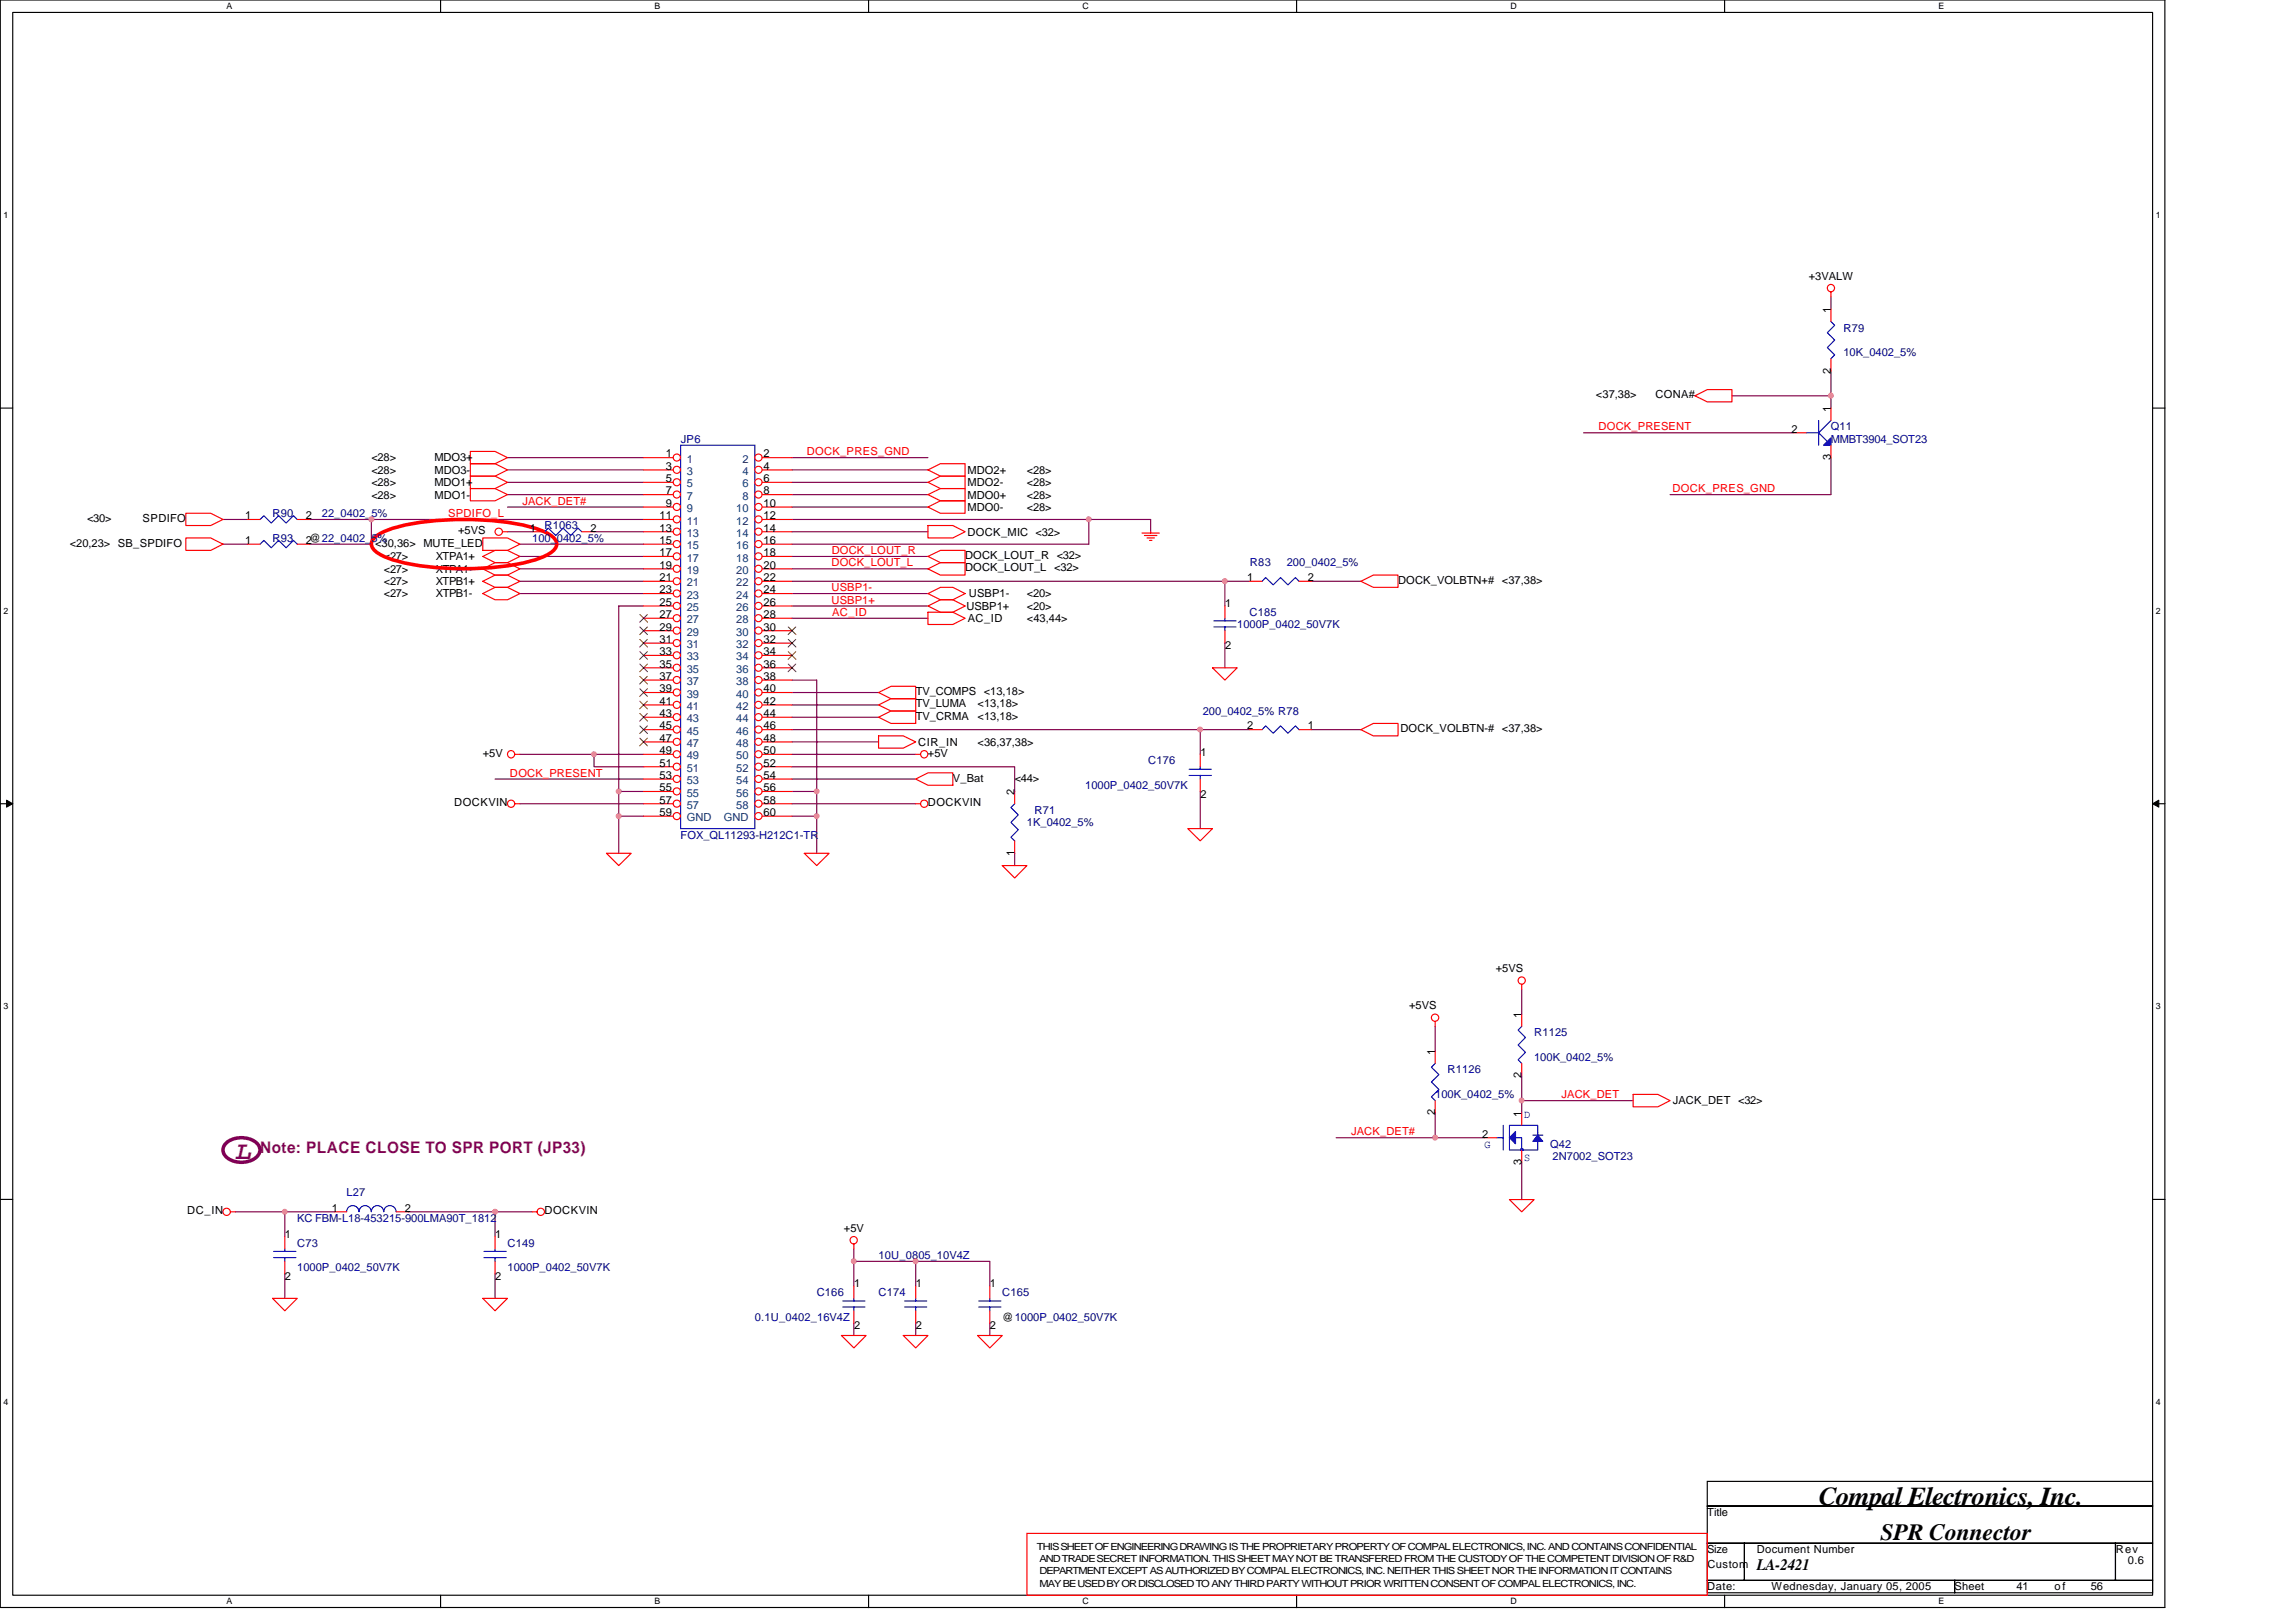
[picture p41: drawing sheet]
<svg xmlns="http://www.w3.org/2000/svg" width="297mm" height="210mm" viewBox="0 0 297 210" stroke-linecap="round" stroke-linejoin="round" font-family="sans-serif">
<defs><g id="words">
<text font-size="3.3" fill="#800080" x="30.5" y="150.1">L</text>
<text font-size="3.3" x="235.3" y="194.7">Compal Electronics, Inc.</text>
<text font-size="3" x="243.3" y="199.2">SPR Connector</text>
<text font-size="2.1" fill="#800080" x="33.7" y="149.2">Note: PLACE CLOSE TO SPR PORT (JP33)</text>
<text font-size="2.1" x="227.3" y="203.2">LA-2421</text>
<g font-size="1.4">
<text x="234" y="36.2">+3VALW</text>
<text x="236.9" y="40.5" transform="rotate(-90 236.9 40.5)">1</text>
<text x="206.5" y="51.5">&lt;37,38&gt;</text>
<text x="214.2" y="51.5">CONA#</text>
<text x="236.9" y="53.3" transform="rotate(-90 236.9 53.3)">1</text>
<text x="236.9" y="48.3" transform="rotate(-90 236.9 48.3)">2</text>
<text x="48" y="59.7">&lt;28&gt;</text>
<text x="56.2" y="59.7">MDO3+</text>
<text x="86.1" y="59.2">1</text>
<text x="98.8" y="59.2">2</text>
<text x="231.8" y="56">2</text>
<text x="236.9" y="59.5" transform="rotate(-90 236.9 59.5)">3</text>
<text x="48" y="61.3">&lt;28&gt;</text>
<text x="48" y="64.5">&lt;28&gt;</text>
<text x="48" y="62.9">&lt;28&gt;</text>
<text x="56.2" y="61.3">MDO3-</text>
<text x="56.2" y="64.5">MDO1-</text>
<text x="56.2" y="62.9">MDO1+</text>
<text x="86.1" y="60.8">3</text>
<text x="86.1" y="62.4">5</text>
<text x="86.1" y="64">7</text>
<text x="86.1" y="65.6">9</text>
<text x="98.8" y="60.8">4</text>
<text x="98.8" y="62.4">6</text>
<text x="98.8" y="64">8</text>
<text x="98.8" y="65.6">10</text>
<text x="125.2" y="61.3">MDO2+</text>
<text x="125.2" y="62.9">MDO2-</text>
<text x="125.2" y="64.5">MDO0+</text>
<text x="132.9" y="61.3">&lt;28&gt;</text>
<text x="132.9" y="62.9">&lt;28&gt;</text>
<text x="132.9" y="64.5">&lt;28&gt;</text>
<text x="9" y="70.7">&lt;20,23&gt; SB_SPDIFO</text>
<text x="11.3" y="67.5">&lt;30&gt;</text>
<text x="18.5" y="67.5">SPDIFO</text>
<text x="31.7" y="67.2">1</text>
<text x="31.7" y="70.4">1</text>
<text x="39.6" y="67.2">2</text>
<text x="39.6" y="70.4">2@22_0402_5%</text>
<text x="48.5" y="70.7">&lt;30,36&gt; MUTE_LED</text>
<text x="59.3" y="69.2">+5VS</text>
<text x="68.5" y="68.8">1</text>
<text x="76.4" y="68.8">2</text>
<text x="85.3" y="67.2">11</text>
<text x="85.3" y="68.8">13</text>
<text x="85.3" y="70.4">15</text>
<text x="85.3" y="72">17</text>
<text x="98.8" y="67.2">12</text>
<text x="98.8" y="68.8">14</text>
<text x="98.8" y="70.4">16</text>
<text x="98.8" y="72">18</text>
<text x="125.2" y="69.3">DOCK_MIC &lt;32&gt;</text>
<text x="125.2" y="66.1">MDO0-</text>
<text x="132.9" y="66.1">&lt;28&gt;</text>
<text x="49.7" y="74.1">&lt;27&gt;</text>
<text x="49.7" y="77.3">&lt;27&gt;</text>
<text x="49.7" y="75.7">&lt;27&gt;</text>
<text x="49.7" y="72.5">&lt;27&gt;</text>
<text x="56.4" y="75.7">XTPB1+</text>
<text x="56.4" y="72.5">XTPA1+</text>
<text x="56.4" y="74.1">XTPA1-</text>
<text x="56.4" y="77.3">XTPB1-</text>
<text x="85.3" y="73.6">19</text>
<text x="85.3" y="75.2">21</text>
<text x="85.3" y="76.8">23</text>
<text x="98.8" y="73.6">20</text>
<text x="98.8" y="75.2">22</text>
<text x="98.8" y="76.8">24</text>
<text x="124.9" y="72.3">DOCK_LOUT_R &lt;32&gt;</text>
<text x="124.9" y="74">DOCK_LOUT_L</text>
<text x="125.3" y="77.3">USBP1-</text>
<text x="132.9" y="77.3">&lt;20&gt;</text>
<text x="136.4" y="74">&lt;32&gt;</text>
<text x="161.4" y="75.2">1</text>
<text x="169.2" y="75.2">2</text>
<text x="180.9" y="75.5">DOCK_VOLBTN+# &lt;37,38&gt;</text>
<text x="85.3" y="78.4">25</text>
<text x="85.3" y="80">27</text>
<text x="85.3" y="81.6">29</text>
<text x="85.3" y="83.2">31</text>
<text x="98.8" y="78.4">26</text>
<text x="98.8" y="80">28</text>
<text x="98.8" y="81.6">30</text>
<text x="98.8" y="83.2">32</text>
<text x="125" y="78.9">USBP1+</text>
<text x="125.2" y="80.5">AC_ID</text>
<text x="132.9" y="78.9">&lt;20&gt;</text>
<text x="132.9" y="80.5">&lt;43,44&gt;</text>
<text x="158.5" y="78.6">1</text>
<text x="85.3" y="84.8">33</text>
<text x="85.3" y="86.4">35</text>
<text x="85.3" y="88">37</text>
<text x="85.3" y="89.6">39</text>
<text x="98.8" y="84.8">34</text>
<text x="98.8" y="86.4">36</text>
<text x="98.8" y="88">38</text>
<text x="98.8" y="89.6">40</text>
<text x="118.5" y="90">TV_COMPS &lt;13,18&gt;</text>
<text x="158.5" y="84">2</text>
<text x="85.3" y="91.2">41</text>
<text x="85.3" y="92.8">43</text>
<text x="85.3" y="94.4">45</text>
<text x="85.3" y="96">47</text>
<text x="98.8" y="91.2">42</text>
<text x="98.8" y="92.8">44</text>
<text x="98.8" y="94.4">46</text>
<text x="98.8" y="96">48</text>
<text x="118.5" y="93.2">TV_CRMA</text>
<text x="118.5" y="91.5">TV_LUMA</text>
<text x="126.5" y="93.2">&lt;13,18&gt;</text>
<text x="126.5" y="91.5">&lt;13,18&gt;</text>
<text x="161.4" y="94.4">2</text>
<text x="169.2" y="94.4">1</text>
<text x="181.2" y="94.7">DOCK_VOLBTN-# &lt;37,38&gt;</text>
<text x="62.5" y="98">+5V</text>
<text x="85.3" y="97.6">49</text>
<text x="85.3" y="99.2">51</text>
<text x="85.3" y="100.8">53</text>
<text x="98.8" y="97.6">50</text>
<text x="98.8" y="99.2">52</text>
<text x="98.8" y="100.8">54</text>
<text x="118.8" y="96.5">CIR_IN</text>
<text x="120.1" y="98">+5V</text>
<text x="123.3" y="101.2">V_Bat</text>
<text x="126.5" y="96.5">&lt;36,37,38&gt;</text>
<text x="131.3" y="101.2">&lt;44&gt;</text>
<text x="155.3" y="97.8">1</text>
<text x="58.8" y="104.4">DOCKVIN</text>
<text x="85.3" y="102.4">55</text>
<text x="85.3" y="104">57</text>
<text x="85.3" y="105.6">59</text>
<text x="98.8" y="102.4">56</text>
<text x="98.8" y="104">58</text>
<text x="98.8" y="105.6">60</text>
<text x="120.1" y="104.4">DOCKVIN</text>
<text x="131.3" y="102.9" transform="rotate(-90 131.3 102.9)">2</text>
<text x="155.3" y="103.2">2</text>
<text x="131.3" y="110.7" transform="rotate(-90 131.3 110.7)">1</text>
<text x="193.5" y="125.8">+5VS</text>
<text x="182.3" y="130.6">+5VS</text>
<text x="196.8" y="131.7" transform="rotate(-90 196.8 131.7)">1</text>
<text x="185.6" y="136.5" transform="rotate(-90 185.6 136.5)">1</text>
<text x="196.8" y="139.6" transform="rotate(-90 196.8 139.6)">2</text>
<text x="216.4" y="142.9">JACK_DET &lt;32&gt;</text>
<text x="185.6" y="144.4" transform="rotate(-90 185.6 144.4)">2</text>
<text x="191.7" y="147.2">2</text>
<text x="196.8" y="144.5" transform="rotate(-90 196.8 144.5)">1</text>
<text x="196.8" y="150.7" transform="rotate(-90 196.8 150.7)">3</text>
<text x="24.2" y="157.2">DC_IN</text>
<text x="36.9" y="160.2">1</text>
<text x="42.9" y="156.8">1</text>
<text x="52.4" y="156.8">2</text>
<text x="64.1" y="160.2">1</text>
<text x="70.5" y="157.2">DOCKVIN</text>
<text x="109.2" y="159.4">+5V</text>
<text x="36.9" y="165.7">2</text>
<text x="64.1" y="165.7">2</text>
<text x="110.5" y="166.6">1</text>
<text x="118.5" y="166.6">1</text>
<text x="128.1" y="166.6">1</text>
<text x="110.5" y="172">2</text>
<text x="118.5" y="172">2</text>
<text x="128.1" y="172">2</text>
<text x="129.7" y="170.9">@1000P_0402_50V7K</text>
<text x="220.9" y="196.2">Title</text>
<text x="220.9" y="201">Size</text>
<text x="220.9" y="202.9">Custom</text>
<text x="227.3" y="201">Document Number</text>
<text x="273.7" y="201">Rev</text>
<text x="275.3" y="202.4">0.6</text>
<text x="220.9" y="205.8">Date:</text>
<text x="229.2" y="205.8">Wednesday, January 05, 2005</text>
<text x="252.9" y="205.8">Sheet</text>
<text x="260.9" y="205.8">41</text>
<text x="265.8" y="205.8">of</text>
<text x="270.5" y="205.8">56</text>
</g>
<g font-size="1.4" fill="#000080">
<text x="238.5" y="42.9">R79</text>
<text x="238.5" y="46.1">10K_0402_5%</text>
<text x="88.1" y="57.3">JP6</text>
<text x="236.9" y="55.7">Q11</text>
<text x="236.9" y="57.3">MMBT3904_SOT23</text>
<text x="35.3" y="66.9">R90</text>
<text x="35.3" y="70.1">R93</text>
<text x="41.7" y="66.9">22_0402_5%</text>
<text x="68.9" y="70.1">100_0402_5%</text>
<text x="70.5" y="68.5">R1063</text>
<text x="161.7" y="73.3">R83</text>
<text x="166.5" y="73.3">200_0402_5%</text>
<text x="160.1" y="81.3">1000P_0402_50V7K</text>
<text x="161.7" y="79.7">C185</text>
<text x="155.6" y="92.5">200_0402_5% R78</text>
<text x="148.5" y="98.9">C176</text>
<text x="132.9" y="106.9">1K_0402_5%</text>
<text x="133.8" y="105.3">R71</text>
<text x="140.4" y="102.1">1000P_0402_50V7K</text>
<text x="88.1" y="108.5">FOX_QL11293-H212C1-TR</text>
<text x="198.5" y="134.1">R1125</text>
<text x="198.5" y="137.3">100K_0402_5%</text>
<text x="185.7" y="142.1">100K_0402_5%</text>
<text x="187.3" y="138.9">R1126</text>
<text x="200.6" y="148.5">Q42</text>
<text x="44.8" y="154.7">L27</text>
<text x="200.9" y="150.1">2N7002_SOT23</text>
<text x="38.5" y="158.1">KC FBM-L18-453215-900LMA90T_1812</text>
<text x="38.5" y="161.3">C73</text>
<text x="65.7" y="161.3">C149</text>
<text x="38.5" y="164.5">1000P_0402_50V7K</text>
<text x="65.7" y="164.5">1000P_0402_50V7K</text>
<text x="105.7" y="167.7">C166</text>
<text x="113.7" y="167.7">C174</text>
<text x="113.7" y="162.9">10U_0805_10V4Z</text>
<text x="129.7" y="167.7">C165</text>
<text x="97.7" y="170.9">0.1U_0402_16V4Z</text>
</g>
<g font-size="1.4" fill="#004080">
<text x="88.9" y="59.9">1</text>
<text x="96.1" y="59.9">2</text>
<text x="88.9" y="61.5">3</text>
<text x="88.9" y="63.1">5</text>
<text x="88.9" y="64.7">7</text>
<text x="96.1" y="61.5">4</text>
<text x="96.1" y="63.1">6</text>
<text x="96.1" y="64.7">8</text>
<text x="88.9" y="66.3">9</text>
<text x="88.9" y="67.9">11</text>
<text x="88.9" y="69.5">13</text>
<text x="88.9" y="71.1">15</text>
<text x="95.2" y="66.3">10</text>
<text x="95.2" y="67.9">12</text>
<text x="95.2" y="69.5">14</text>
<text x="95.2" y="71.1">16</text>
<text x="88.9" y="72.7">17</text>
<text x="88.9" y="74.3">19</text>
<text x="88.9" y="75.9">21</text>
<text x="88.9" y="77.5">23</text>
<text x="95.2" y="72.7">18</text>
<text x="95.2" y="74.3">20</text>
<text x="95.2" y="75.9">22</text>
<text x="95.2" y="77.5">24</text>
<text x="88.9" y="79.1">25</text>
<text x="88.9" y="80.7">27</text>
<text x="88.9" y="82.3">29</text>
<text x="88.9" y="83.9">31</text>
<text x="95.2" y="79.1">26</text>
<text x="95.2" y="80.7">28</text>
<text x="95.2" y="82.3">30</text>
<text x="95.2" y="83.9">32</text>
<text x="88.9" y="85.5">33</text>
<text x="88.9" y="87.1">35</text>
<text x="88.9" y="88.7">37</text>
<text x="95.2" y="85.5">34</text>
<text x="95.2" y="87.1">36</text>
<text x="95.2" y="88.7">38</text>
<text x="88.9" y="90.3">39</text>
<text x="88.9" y="91.9">41</text>
<text x="88.9" y="93.5">43</text>
<text x="88.9" y="95.1">45</text>
<text x="95.2" y="90.3">40</text>
<text x="95.2" y="91.9">42</text>
<text x="95.2" y="93.5">44</text>
<text x="95.2" y="95.1">46</text>
<text x="88.9" y="96.7">47</text>
<text x="88.9" y="98.3">49</text>
<text x="88.9" y="99.9">51</text>
<text x="88.9" y="101.5">53</text>
<text x="95.2" y="96.7">48</text>
<text x="95.2" y="98.3">50</text>
<text x="95.2" y="99.9">52</text>
<text x="95.2" y="101.5">54</text>
<text x="88.9" y="103.1">55</text>
<text x="88.9" y="104.7">57</text>
<text x="88.9" y="106.3">GND</text>
<text x="93.7" y="106.3">GND</text>
<text x="95.2" y="103.1">56</text>
<text x="95.2" y="104.7">58</text>
</g>
<g font-size="1.4" fill="#f00">
<text x="104.4" y="58.9">DOCK_PRES_GND</text>
<text x="206.8" y="55.7">DOCK_PRESENT</text>
<text x="67.6" y="65.3">JACK_DET#</text>
<text x="216.4" y="63.7">DOCK_PRES_GND</text>
<text x="58" y="66.9">SPDIFO_L</text>
<text x="107.6" y="71.7">DOCK_LOUT_R</text>
<text x="107.6" y="73.3">DOCK_LOUT_L</text>
<text x="107.6" y="76.5">USBP1-</text>
<text x="107.6" y="78.1">USBP1+</text>
<text x="107.7" y="79.7">AC_ID</text>
<text x="66" y="100.5">DOCK_PRESENT</text>
<text x="202" y="142.1">JACK_DET</text>
<text x="174.8" y="146.9">JACK_DET#</text>
</g>
<g font-size="1.4" fill="#00f">
<text x="192.1" y="148.5">G</text>
<text x="197.2" y="144.7">D</text>
<text x="197.2" y="150.3">S</text>
</g>
<g font-size="1.3">
<text x="134.2" y="200.5">THIS SHEET OF ENGINEERING DRAWING IS THE PROPRIETARY PROPERTY OF COMPAL ELECTRONICS, INC. AND CONTAINS CONFIDENTIAL</text>
<text x="134.5" y="202.1">AND TRADE SECRET INFORMATION. THIS SHEET MAY NOT BE TRANSFERED FROM THE CUSTODY OF THE COMPETENT DIVISION OF R&amp;D</text>
<text x="134.5" y="203.7">DEPARTMENT EXCEPT AS AUTHORIZED BY COMPAL ELECTRONICS, INC. NEITHER THIS SHEET NOR THE INFORMATION IT CONTAINS</text>
<text x="134.5" y="205.3">MAY BE USED BY OR DISCLOSED TO ANY THIRD PARTY WITHOUT PRIOR WRITTEN CONSENT OF COMPAL ELECTRONICS, INC.</text>
</g>
<g font-size="1.1">
<text x="29.3" y="1.2">A</text>
<text x="84.7" y="1.2">B</text>
<text x="140" y="1.2">C</text>
<text x="195.4" y="1.2">D</text>
<text x="250.8" y="1.2">E</text>
<text x=".4" y="28.2">1</text>
<text x="278.9" y="28.2">1</text>
<text x=".4" y="79.4">2</text>
<text x="278.9" y="79.4">2</text>
<text x=".4" y="130.6">3</text>
<text x="278.9" y="130.6">3</text>
<text x=".4" y="181.8">4</text>
<text x="278.9" y="181.8">4</text>
<text x="29.3" y="207.6">A</text>
<text x="84.7" y="207.6">B</text>
<text x="140" y="207.6">C</text>
<text x="195.4" y="207.6">D</text>
<text x="250.8" y="207.6">E</text>
</g>
</g></defs>
<path d="M0 0h280.1v208h-280.1zM1.6 1.6h276.9v204.8h-276.9z" fill="none" stroke="#000" stroke-width=".15"/>
<g fill="#fff">
<path d="M29.3 .2h.8v1.2h-.8z"/>
<path d="M29.3 206.6h.8v1.3h-.8z"/>
</g>
<path d="M57 0v1.6M57 206.4v1.6" fill="none" stroke="#000" stroke-width=".15"/>
<g fill="#fff">
<path d="M84.7 .2h.7v1.2h-.7z"/>
<path d="M84.7 206.6h.7v1.3h-.7z"/>
</g>
<path d="M112.4 0v1.6M112.4 206.4v1.6" fill="none" stroke="#000" stroke-width=".15"/>
<g fill="#fff">
<path d="M140 .2h.8v1.2h-.8z"/>
<path d="M140 206.6h.8v1.3h-.8z"/>
</g>
<path d="M167.7 0v1.6M167.7 206.4v1.6" fill="none" stroke="#000" stroke-width=".15"/>
<g fill="#fff">
<path d="M195.4 .2h.8v1.2h-.8z"/>
<path d="M195.4 206.6h.8v1.3h-.8z"/>
</g>
<path d="M223.1 0v1.6M223.1 206.4v1.6" fill="none" stroke="#000" stroke-width=".15"/>
<g fill="#fff">
<path d="M250.8 .2h.7v1.2h-.7z"/>
<path d="M250.8 206.6h.7v1.3h-.7z"/>
<path d="M.4 27.2h.7v1.3h-.7z"/>
<path d="M278.9 27.2h.6v1.3h-.6z"/>
<path d="M.4 78.4h.7v1.3h-.7z"/>
<path d="M278.9 78.4h.6v1.3h-.6z"/>
</g>
<path d="M0 52.8h1.6M278.5 52.8h1.6" fill="none" stroke="#000" stroke-width=".15"/>
<g fill="#fff">
<path d="M.4 129.6h.7v1.3h-.7z"/>
<path d="M278.9 129.6h.6v1.3h-.6z"/>
</g>
<path d="M0 104h1.6M278.5 104h1.6" fill="none" stroke="#000" stroke-width=".15"/>
<path d="M.8 103.5l.8 .5-.8 .5zM278.5 104l.8-.5v1z" fill="#000" stroke="#000" stroke-width=".13"/>
<g fill="#fff">
<path d="M.4 180.8h.7v1.3h-.7z"/>
<path d="M278.9 180.8h.6v1.3h-.6z"/>
</g>
<path d="M0 155.2h1.6M278.5 155.2h1.6M220.9 191.7h57.6v3.2h-57.6zM220.9 194.9h57.6v4.8h-57.6zM220.9 199.7h4.8v4.8h-4.8zM225.7 199.7h48v4.8h-48zM273.7 199.7h4.8v4.8h-4.8zM220.9 204.5h32v1.6h-32zM252.9 204.5h25.6v1.6h-25.6z" fill="none" stroke="#000" stroke-width=".15"/>
<g fill="none" stroke="#800040" stroke-width=".15">
<path d="M236.9 38.4v1.6M65.7 59.2h17.6M102.5 59.2h17.6M204.9 56h27.2M224.1 51.2h12.8M236.9 48v4.8M236.9 59.2v4.8h-20.8M28.8 70.4h3.2M28.8 67.2h3.2M40 67.2h43.3M48 67.2v3.2h-8M65.7 68.8h3.2"/>
<path d="M65.7 65.6h17.6M65.7 60.8h17.6M65.7 64h17.6M65.7 62.4h17.6M67.3 70.4h16M67.3 73.6h16M67.3 72h16M67.3 75.2h16M67.3 76.8h16M76.9 68.8h6.4M83.3 78.4h-3.3v24M102.5 73.6h17.6"/>
<path d="M102.5 67.2h46.4v1.6M102.5 72h17.6M102.5 75.2h59.2M102.5 68.8h17.6M102.5 65.6h17.6M102.5 60.8h17.6M102.5 78.4h17.6M102.5 76.8h17.6M102.5 64h17.6M102.5 62.4h17.6M140.9 67.2v3.2h-38.4M158.5 75.2v3.2"/>
<path d="M169.7 75.2h6.4M67.3 97.6h16M76.9 97.6v1.6h6.4M102.5 99.2h28.8v3.2M102.5 94.4h59.2M102.5 88h3.2v14.4M102.5 89.6h11.2M102.5 80h17.6M102.5 91.2h11.2M102.5 92.8h11.2M102.5 97.6h16M102.5 96h11.2"/>
<path d="M155.3 94.4v3.2M158.5 83.2v3.2M169.7 94.4h6.4M64 100.8h19.3M67.3 104h16M80 102.4v3.2h3.3M80 102.4h3.3M80 105.6v4.8M102.5 104h16M102.5 102.4h3.2M102.5 100.8h16M105.7 102.4v3.2h-3.2"/>
<path d="M105.7 105.6v4.8M131.3 110.4v1.6M155.3 102.4v4.8M185.7 132.8v3.2M196.9 128v3.2M196.9 139.2v4.8M30.5 156.8h12.8M36.8 156.8v3.2M52.8 156.8h16.1M64 156.8v3.2M172.9 147.2h19.2M185.7 144v3.2"/>
<path d="M196.9 150.4v4.8M196.9 142.4h14.4M36.8 164.8v3.2M64 164.8v3.2M110.5 163.2h17.6v3.2M110.5 161.6v4.8M110.5 171.2v1.6M118.5 163.2v3.2M118.5 171.2v1.6M128.1 171.2v1.6"/>
</g>
<g fill="none" stroke="#f00" stroke-width=".15">
<path d="M236.9 37.8v.6M60.9 58.4h3.1l1.7 .8-1.7 .8h-3.1zM219.3 51.2l1.6-.8h3.2v1.6h-3.2zM232.1 56h1.6M236.9 52.8v1.6M236.9 57.6v1.6M24 69.6h3.3l1.5 .8-1.5 .8h-3.3zM24 66.4h3.3l1.5 .8-1.5 .8h-3.3zM32 67.2h1.7M32 70.4h1.7M38.5 67.2h1.5M38.5 70.4h1.5"/>
<path d="M60.9 60h3.1l1.7 .8-1.7 .8h-3.1zM60.9 63.2h3.1l1.7 .8-1.7 .8h-3.1zM60.9 61.6h3.1l1.7 .8-1.7 .8h-3.1zM62.5 75.2l1.5-.8h1.7l1.6 .8-1.6 .8h-1.7zM62.5 73.6l1.5-.8h1.7l1.6 .8-1.6 .8h-1.7zM62.5 72l1.5-.8h1.7l1.6 .8-1.6 .8h-1.7zM62.5 76.8l1.5-.8h1.7l1.6 .8-1.6 .8h-1.7zM62.5 69.6h3.2l1.6 .8-1.6 .8h-3.2zM65 68.8h.7M120.1 68h3.2l1.6 .8-1.6 .8h-3.2zM120.1 72l1.6-.8h3.2v1.6h-3.2zM120.1 73.6l1.6-.8h3.2v1.6h-3.2z"/>
<path d="M120.1 79.2h3.2l1.6 .8-1.6 .8h-3.2zM120.1 60.8l1.6-.8h3.2v1.6h-3.2zM120.1 62.4l1.6-.8h3.2v1.6h-3.2zM120.1 64l1.6-.8h3.2v1.6h-3.2zM120.1 65.6l1.6-.8h3.2v1.6h-3.2zM120.1 76.8l1.6-.8h1.6l1.6 .8-1.6 .8h-1.6zM120.1 78.4l1.6-.8h1.6l1.6 .8-1.6 .8h-1.6zM147.7 69h2.3M148.1 69.3h1.6M148.4 69.6h.9M148.7 69.9h.3M148.9 68.8v.2"/>
<path d="M176.1 75.2l1.6-.8h3.2v1.6h-3.2zM66.6 97.6h.7M113.7 92.8l1.6-.8h3.2v1.6h-3.2zM113.7 91.2l1.6-.8h3.2v1.6h-3.2zM113.7 89.6l1.6-.8h3.2v1.6h-3.2zM113.7 95.2h3.2l1.6 .8-1.6 .8h-3.2zM118.5 97.6h.6M156.9 86.4h3.2l-1.6 1.6zM176.1 94.4l1.6-.8h3.2v1.6h-3.2zM66.6 104h.7M78.5 110.4h3.2l-1.7 1.6zM104.1 110.4h3.2l-1.6 1.6z"/>
<path d="M118.5 100.8l1.6-.8h3.2v1.6h-3.2zM118.5 104h.6M129.7 112h3.2l-1.6 1.6zM153.7 107.2h3.2l-1.6 1.6zM185.7 132.2v.6M196.9 127.4v.6M29.8 156.8h.7M68.9 156.8h.6M195.3 155.2h3.2l-1.6 1.6zM211.3 141.6h3.2l1.6 .8-1.6 .8h-3.2zM35.3 168h3.2l-1.7 1.6zM62.5 168h3.2l-1.7 1.6z"/>
<path d="M64 160v1.6M64 163.2v1.6M108.9 172.8h3.2l-1.6 1.6zM110.5 161v.6M116.9 172.8h3.2l-1.6 1.6zM126.5 172.8h3.2l-1.6 1.6zM132.9 198.4h88v8h-88z"/>
<circle cx="236.9" cy="37.3" r=".47"/>
<circle cx="64.5" cy="68.8" r=".47"/>
<circle cx="66.1" cy="97.6" r=".47"/>
<circle cx="119.6" cy="97.6" r=".47"/>
<circle cx="66.1" cy="104" r=".47"/>
<circle cx="119.6" cy="104" r=".47"/>
<circle cx="185.7" cy="131.7" r=".47"/>
<circle cx="196.9" cy="126.9" r=".47"/>
<circle cx="29.3" cy="156.8" r=".47"/>
<circle cx="70" cy="156.8" r=".47"/>
<circle cx="110.4" cy="160.5" r=".47"/>
</g>
<path d="M29.2 148a3.1 3.1 0 0 1 4.1 0 1.21 1.21 0 0 1-.4 1.9 3.2 3.2 0 0 1-3.7-.3 1.16 1.16 0 0 1 0-1.6z" fill="none" stroke="#800080" stroke-width=".47"/>
<path d="M48.5 69.6a11.4 11.4 0 0 1 5.5-1.9 40 40 0 0 1 14.5 .5 7.4 7.4 0 0 1 3.1 1.4 1.05 1.05 0 0 1 0 1.6 11.4 11.4 0 0 1-5.5 2 39.5 39.5 0 0 1-14.5-.5 7.4 7.4 0 0 1-3.1-1.5 1.05 1.05 0 0 1 0-1.6z" fill="none" stroke="#f00" stroke-width=".47"/>
<path d="M88.1 57.6h9.6v49.6h-9.6zM233.7 56h1.6M235.3 54.4v3.2M236.9 54.4l-1.6 1.6 1.1 1.1M33.7 67.2l.4-.5 1 1 .9-1 1 1 1-1 .5 .5M33.7 70.4l.4-.5 1 1 .9-1 1 1 1-1 .5 .5M62.6 162.8h2.9M62.6 161.9h2.9M64 161.6v.3M64 162.8v.4" fill="none" stroke="#00f" stroke-width=".15"/>
<path d="M236.4 57.1l.5-.4v.9h-1z" fill-rule="evenodd" fill="#00f" stroke="#00f" stroke-width=".15"/>
<circle cx="98.1" cy="59.2" r=".46" fill="#fff" stroke="#f00" stroke-width=".15"/>
<path d="M98.6 59.2h3.9" fill="none" stroke="#f00" stroke-width=".15"/>
<circle cx="98.1" cy="60.8" r=".46" fill="#fff" stroke="#f00" stroke-width=".15"/>
<path d="M98.6 60.8h3.9" fill="none" stroke="#f00" stroke-width=".15"/>
<circle cx="98.1" cy="62.4" r=".46" fill="#fff" stroke="#f00" stroke-width=".15"/>
<path d="M98.6 62.4h3.9" fill="none" stroke="#f00" stroke-width=".15"/>
<circle cx="98.1" cy="64" r=".46" fill="#fff" stroke="#f00" stroke-width=".15"/>
<path d="M98.6 64h3.9" fill="none" stroke="#f00" stroke-width=".15"/>
<circle cx="98.1" cy="65.6" r=".46" fill="#fff" stroke="#f00" stroke-width=".15"/>
<path d="M98.6 65.6h3.9" fill="none" stroke="#f00" stroke-width=".15"/>
<circle cx="98.1" cy="67.2" r=".46" fill="#fff" stroke="#f00" stroke-width=".15"/>
<path d="M98.6 67.2h3.9" fill="none" stroke="#f00" stroke-width=".15"/>
<circle cx="98.1" cy="68.8" r=".46" fill="#fff" stroke="#f00" stroke-width=".15"/>
<path d="M98.6 68.8h3.9" fill="none" stroke="#f00" stroke-width=".15"/>
<circle cx="98.1" cy="70.4" r=".46" fill="#fff" stroke="#f00" stroke-width=".15"/>
<path d="M98.6 70.4h3.9" fill="none" stroke="#f00" stroke-width=".15"/>
<circle cx="98.1" cy="72" r=".46" fill="#fff" stroke="#f00" stroke-width=".15"/>
<path d="M98.6 72h3.9" fill="none" stroke="#f00" stroke-width=".15"/>
<circle cx="98.1" cy="73.6" r=".46" fill="#fff" stroke="#f00" stroke-width=".15"/>
<path d="M98.6 73.6h3.9" fill="none" stroke="#f00" stroke-width=".15"/>
<circle cx="98.1" cy="75.2" r=".46" fill="#fff" stroke="#f00" stroke-width=".15"/>
<path d="M98.6 75.2h3.9" fill="none" stroke="#f00" stroke-width=".15"/>
<circle cx="98.1" cy="76.8" r=".46" fill="#fff" stroke="#f00" stroke-width=".15"/>
<path d="M98.6 76.8h3.9" fill="none" stroke="#f00" stroke-width=".15"/>
<circle cx="98.1" cy="78.4" r=".46" fill="#fff" stroke="#f00" stroke-width=".15"/>
<path d="M98.6 78.4h3.9" fill="none" stroke="#f00" stroke-width=".15"/>
<circle cx="98.1" cy="80" r=".46" fill="#fff" stroke="#f00" stroke-width=".15"/>
<path d="M98.6 80h3.9" fill="none" stroke="#f00" stroke-width=".15"/>
<circle cx="98.1" cy="81.6" r=".46" fill="#fff" stroke="#f00" stroke-width=".15"/>
<path d="M98.6 81.6h3.9" fill="none" stroke="#f00" stroke-width=".15"/>
<path d="M102 81.1l1 1M103 81.1l-1 1" fill="none" stroke="#804000" stroke-width=".13"/>
<circle cx="98.1" cy="83.2" r=".46" fill="#fff" stroke="#f00" stroke-width=".15"/>
<path d="M98.6 83.2h3.9" fill="none" stroke="#f00" stroke-width=".15"/>
<path d="M102 82.7l1 1M103 82.7l-1 1" fill="none" stroke="#804000" stroke-width=".13"/>
<circle cx="98.1" cy="84.8" r=".46" fill="#fff" stroke="#f00" stroke-width=".15"/>
<path d="M98.6 84.8h3.9" fill="none" stroke="#f00" stroke-width=".15"/>
<path d="M102 84.3l1 1M103 84.3l-1 1" fill="none" stroke="#804000" stroke-width=".13"/>
<circle cx="98.1" cy="86.4" r=".46" fill="#fff" stroke="#f00" stroke-width=".15"/>
<path d="M98.6 86.4h3.9" fill="none" stroke="#f00" stroke-width=".15"/>
<path d="M102 85.9l1 1M103 85.9l-1 1" fill="none" stroke="#804000" stroke-width=".13"/>
<circle cx="98.1" cy="88" r=".46" fill="#fff" stroke="#f00" stroke-width=".15"/>
<path d="M98.6 88h3.9" fill="none" stroke="#f00" stroke-width=".15"/>
<circle cx="98.1" cy="89.6" r=".46" fill="#fff" stroke="#f00" stroke-width=".15"/>
<path d="M98.6 89.6h3.9" fill="none" stroke="#f00" stroke-width=".15"/>
<circle cx="98.1" cy="91.2" r=".46" fill="#fff" stroke="#f00" stroke-width=".15"/>
<path d="M98.6 91.2h3.9" fill="none" stroke="#f00" stroke-width=".15"/>
<circle cx="98.1" cy="92.8" r=".46" fill="#fff" stroke="#f00" stroke-width=".15"/>
<path d="M98.6 92.8h3.9" fill="none" stroke="#f00" stroke-width=".15"/>
<circle cx="98.1" cy="94.4" r=".46" fill="#fff" stroke="#f00" stroke-width=".15"/>
<path d="M98.6 94.4h3.9" fill="none" stroke="#f00" stroke-width=".15"/>
<circle cx="98.1" cy="96" r=".46" fill="#fff" stroke="#f00" stroke-width=".15"/>
<path d="M98.6 96h3.9" fill="none" stroke="#f00" stroke-width=".15"/>
<circle cx="98.1" cy="97.6" r=".46" fill="#fff" stroke="#f00" stroke-width=".15"/>
<path d="M98.6 97.6h3.9" fill="none" stroke="#f00" stroke-width=".15"/>
<circle cx="98.1" cy="99.2" r=".46" fill="#fff" stroke="#f00" stroke-width=".15"/>
<path d="M98.6 99.2h3.9" fill="none" stroke="#f00" stroke-width=".15"/>
<circle cx="98.1" cy="100.8" r=".46" fill="#fff" stroke="#f00" stroke-width=".15"/>
<path d="M98.6 100.8h3.9" fill="none" stroke="#f00" stroke-width=".15"/>
<circle cx="98.1" cy="102.4" r=".46" fill="#fff" stroke="#f00" stroke-width=".15"/>
<path d="M98.6 102.4h3.9" fill="none" stroke="#f00" stroke-width=".15"/>
<circle cx="98.1" cy="104" r=".46" fill="#fff" stroke="#f00" stroke-width=".15"/>
<path d="M98.6 104h3.9" fill="none" stroke="#f00" stroke-width=".15"/>
<circle cx="87.6" cy="59.2" r=".46" fill="#fff" stroke="#f00" stroke-width=".15"/>
<path d="M83.3 59.2h3.8" fill="none" stroke="#f00" stroke-width=".15"/>
<circle cx="87.6" cy="60.8" r=".46" fill="#fff" stroke="#f00" stroke-width=".15"/>
<path d="M83.3 60.8h3.8" fill="none" stroke="#f00" stroke-width=".15"/>
<circle cx="87.6" cy="62.4" r=".46" fill="#fff" stroke="#f00" stroke-width=".15"/>
<path d="M83.3 62.4h3.8" fill="none" stroke="#f00" stroke-width=".15"/>
<circle cx="87.6" cy="64" r=".46" fill="#fff" stroke="#f00" stroke-width=".15"/>
<path d="M83.3 64h3.8" fill="none" stroke="#f00" stroke-width=".15"/>
<circle cx="87.6" cy="65.6" r=".46" fill="#fff" stroke="#f00" stroke-width=".15"/>
<path d="M83.3 65.6h3.8" fill="none" stroke="#f00" stroke-width=".15"/>
<circle cx="87.6" cy="67.2" r=".46" fill="#fff" stroke="#f00" stroke-width=".15"/>
<path d="M83.3 67.2h3.8" fill="none" stroke="#f00" stroke-width=".15"/>
<circle cx="87.6" cy="68.8" r=".46" fill="#fff" stroke="#f00" stroke-width=".15"/>
<path d="M83.3 68.8h3.8" fill="none" stroke="#f00" stroke-width=".15"/>
<circle cx="87.6" cy="70.4" r=".46" fill="#fff" stroke="#f00" stroke-width=".15"/>
<path d="M83.3 70.4h3.8" fill="none" stroke="#f00" stroke-width=".15"/>
<circle cx="87.6" cy="72" r=".46" fill="#fff" stroke="#f00" stroke-width=".15"/>
<path d="M83.3 72h3.8" fill="none" stroke="#f00" stroke-width=".15"/>
<circle cx="87.6" cy="73.6" r=".46" fill="#fff" stroke="#f00" stroke-width=".15"/>
<path d="M83.3 73.6h3.8" fill="none" stroke="#f00" stroke-width=".15"/>
<circle cx="87.6" cy="75.2" r=".46" fill="#fff" stroke="#f00" stroke-width=".15"/>
<path d="M83.3 75.2h3.8" fill="none" stroke="#f00" stroke-width=".15"/>
<circle cx="87.6" cy="76.8" r=".46" fill="#fff" stroke="#f00" stroke-width=".15"/>
<path d="M83.3 76.8h3.8" fill="none" stroke="#f00" stroke-width=".15"/>
<circle cx="87.6" cy="78.4" r=".46" fill="#fff" stroke="#f00" stroke-width=".15"/>
<path d="M83.3 78.4h3.8" fill="none" stroke="#f00" stroke-width=".15"/>
<circle cx="87.6" cy="80" r=".46" fill="#fff" stroke="#f00" stroke-width=".15"/>
<path d="M83.3 80h3.8" fill="none" stroke="#f00" stroke-width=".15"/>
<path d="M82.8 79.5l1 1M83.8 79.5l-1 1" fill="none" stroke="#804000" stroke-width=".13"/>
<circle cx="87.6" cy="81.6" r=".46" fill="#fff" stroke="#f00" stroke-width=".15"/>
<path d="M83.3 81.6h3.8" fill="none" stroke="#f00" stroke-width=".15"/>
<path d="M82.8 81.1l1 1M83.8 81.1l-1 1" fill="none" stroke="#804000" stroke-width=".13"/>
<circle cx="87.6" cy="83.2" r=".46" fill="#fff" stroke="#f00" stroke-width=".15"/>
<path d="M83.3 83.2h3.8" fill="none" stroke="#f00" stroke-width=".15"/>
<path d="M82.8 82.7l1 1M83.8 82.7l-1 1" fill="none" stroke="#804000" stroke-width=".13"/>
<circle cx="87.6" cy="84.8" r=".46" fill="#fff" stroke="#f00" stroke-width=".15"/>
<path d="M83.3 84.8h3.8" fill="none" stroke="#f00" stroke-width=".15"/>
<path d="M82.8 84.3l1 1M83.8 84.3l-1 1" fill="none" stroke="#804000" stroke-width=".13"/>
<circle cx="87.6" cy="86.4" r=".46" fill="#fff" stroke="#f00" stroke-width=".15"/>
<path d="M83.3 86.4h3.8" fill="none" stroke="#f00" stroke-width=".15"/>
<path d="M82.8 85.9l1 1M83.8 85.9l-1 1" fill="none" stroke="#804000" stroke-width=".13"/>
<circle cx="87.6" cy="88" r=".46" fill="#fff" stroke="#f00" stroke-width=".15"/>
<path d="M83.3 88h3.8" fill="none" stroke="#f00" stroke-width=".15"/>
<path d="M82.8 87.5l1 1M83.8 87.5l-1 1" fill="none" stroke="#804000" stroke-width=".13"/>
<circle cx="87.6" cy="89.6" r=".46" fill="#fff" stroke="#f00" stroke-width=".15"/>
<path d="M83.3 89.6h3.8" fill="none" stroke="#f00" stroke-width=".15"/>
<path d="M82.8 89.1l1 1M83.8 89.1l-1 1" fill="none" stroke="#804000" stroke-width=".13"/>
<circle cx="87.6" cy="91.2" r=".46" fill="#fff" stroke="#f00" stroke-width=".15"/>
<path d="M83.3 91.2h3.8" fill="none" stroke="#f00" stroke-width=".15"/>
<path d="M82.8 90.7l1 1M83.8 90.7l-1 1" fill="none" stroke="#804000" stroke-width=".13"/>
<circle cx="87.6" cy="92.8" r=".46" fill="#fff" stroke="#f00" stroke-width=".15"/>
<path d="M83.3 92.8h3.8" fill="none" stroke="#f00" stroke-width=".15"/>
<path d="M82.8 92.3l1 1M83.8 92.3l-1 1" fill="none" stroke="#804000" stroke-width=".13"/>
<circle cx="87.6" cy="94.4" r=".46" fill="#fff" stroke="#f00" stroke-width=".15"/>
<path d="M83.3 94.4h3.8" fill="none" stroke="#f00" stroke-width=".15"/>
<path d="M82.8 93.9l1 1M83.8 93.9l-1 1" fill="none" stroke="#804000" stroke-width=".13"/>
<circle cx="87.6" cy="96" r=".46" fill="#fff" stroke="#f00" stroke-width=".15"/>
<path d="M83.3 96h3.8" fill="none" stroke="#f00" stroke-width=".15"/>
<path d="M82.8 95.5l1 1M83.8 95.5l-1 1" fill="none" stroke="#804000" stroke-width=".13"/>
<circle cx="87.6" cy="97.6" r=".46" fill="#fff" stroke="#f00" stroke-width=".15"/>
<path d="M83.3 97.6h3.8" fill="none" stroke="#f00" stroke-width=".15"/>
<circle cx="87.6" cy="99.2" r=".46" fill="#fff" stroke="#f00" stroke-width=".15"/>
<path d="M83.3 99.2h3.8" fill="none" stroke="#f00" stroke-width=".15"/>
<circle cx="87.6" cy="100.8" r=".46" fill="#fff" stroke="#f00" stroke-width=".15"/>
<path d="M83.3 100.8h3.8" fill="none" stroke="#f00" stroke-width=".15"/>
<circle cx="87.6" cy="102.4" r=".46" fill="#fff" stroke="#f00" stroke-width=".15"/>
<path d="M83.3 102.4h3.8" fill="none" stroke="#f00" stroke-width=".15"/>
<circle cx="87.6" cy="104" r=".46" fill="#fff" stroke="#f00" stroke-width=".15"/>
<path d="M83.3 104h3.8" fill="none" stroke="#f00" stroke-width=".15"/>
<circle cx="98.1" cy="105.6" r=".46" fill="#fff" stroke="#f00" stroke-width=".15"/>
<path d="M98.6 105.6h3.9" fill="none" stroke="#f00" stroke-width=".15"/>
<circle cx="87.6" cy="105.6" r=".46" fill="#fff" stroke="#f00" stroke-width=".15"/>
<g fill="none" stroke="#f00" stroke-width=".15">
<path d="M236.9 40v1.6M236.9 46.4v1.6M68.9 68.8h1.6M75.3 68.8h1.6M158.5 78.4v1.6M161.7 75.2h1.6M168.1 75.2h1.6M155.3 97.6v1.6M158.5 81.6v1.6M161.7 94.4h1.6M168.1 94.4h1.6M83.3 105.6h3.8"/>
<path d="M131.3 102.4v1.6M131.3 108.8v1.6M155.3 100.8v1.6M185.7 136v1.6M196.9 131.2v1.6M196.9 137.6v1.6M43.3 156.8h1.5M51.3 156.8h1.5M185.7 142.4v1.6M192.1 147.2h1.6M196.9 144v1.6M196.9 148.8v1.6"/>
<path d="M36.8 160v1.6M36.8 163.2v1.6M110.5 166.4v1.6M110.5 169.6v1.6M118.5 166.4v1.6M118.5 169.6v1.6M128.1 166.4v1.6M128.1 169.6v1.6"/>
</g>
<g fill="none" stroke="#00f" stroke-width=".15">
<path d="M236.9 41.6l.5 .5-1 1 1 .9-1 1 1 .9-.5 .5M70.5 68.8l.4-.5 1 1 1-1 .9 1 1-1 .5 .5M163.3 75.2l.4-.5 1 1 1-1 .9 1 1-1 .5 .5M153.8 99.5h2.9M155.3 99.2v.3M157 81.1h2.9M157 80.3h2.9M158.5 80v.3M158.5 81.1v.5M163.3 94.4l.4-.5 1 1 1-1 .9 1 1-1 .5 .5M131.3 104l-.5 .5 .9 1-.9 .9 .9 1-.9 1 .5 .4M153.8 100.4h2.9"/>
<path d="M155.3 100.4v.4M185.7 137.6l-.5 .5 1 1-1 .9 1 1-1 .9 .5 .5M196.9 132.8l-.5 .5 1 1-1 .9 1 1-1 .9 .5 .5M44.8 156.8a.79 .79 0 0 1 .8-.8 .79 .79 0 0 1 .8 .8 .79 .79 0 0 1 .8-.8 .79 .79 0 0 1 .8 .8 .8 .8 0 0 1 .8-.8 .8 .8 0 0 1 .8 .8 .8 .8 0 0 1 .8-.8 .8 .8 0 0 1 .8 .8M193.7 147.2h.8M194.5 145.6v3.2M198.3 146.9h1.3M198.9 146.9v-1.3h-3.6v3.2h1.6v-1.6h-.8M198.9 147.7v1.1h-2h.1v-.1h-.3v.1M35.4 162.8h2.9M35.4 161.9h2.9M36.8 161.6v.3"/>
<path d="M36.8 162.8v.4M109 169.1h2.9M109 168.4h2.9M110.5 168v.4M110.5 169.1v.5M117 169.1h2.9M117 168.4h2.9M118.5 168v.4M118.5 169.1v.5M126.6 169.1h2.9M126.6 168.4h2.9M128.1 168v.4"/>
<path d="M128.1 169.1v.5"/>
</g>
<g fill="#00f" stroke="#00f" stroke-width=".15">
<path d="M196.1 146.4v1.6l-.8-.8z" fill-rule="evenodd"/>
<path d="M198.9 146.9l.7 .8h-1.3z" fill-rule="evenodd"/>
</g>
<g fill="#f0f" stroke="#f0f" stroke-width=".15">
<circle cx="236.9" cy="51.2" r=".32"/>
<circle cx="110.4" cy="163.2" r=".32"/>
<circle cx="36.8" cy="156.8" r=".31"/>
<circle cx="64.1" cy="156.8" r=".31"/>
<circle cx="105.6" cy="105.6" r=".31"/>
<circle cx="155.3" cy="94.4" r=".31"/>
<circle cx="140.8" cy="67.2" r=".32"/>
<circle cx="158.5" cy="75.2" r=".32"/>
<circle cx="118.4" cy="163.2" r=".32"/>
<circle cx="48" cy="67.2" r=".32"/>
<circle cx="80.1" cy="105.6" r=".31"/>
<circle cx="76.8" cy="97.6" r=".31"/>
<circle cx="105.6" cy="102.4" r=".31"/>
<circle cx="80.1" cy="102.4" r=".31"/>
<circle cx="196.9" cy="142.4" r=".31"/>
<circle cx="185.7" cy="147.2" r=".32"/>
</g>
<use href="#words"/>
</svg>
